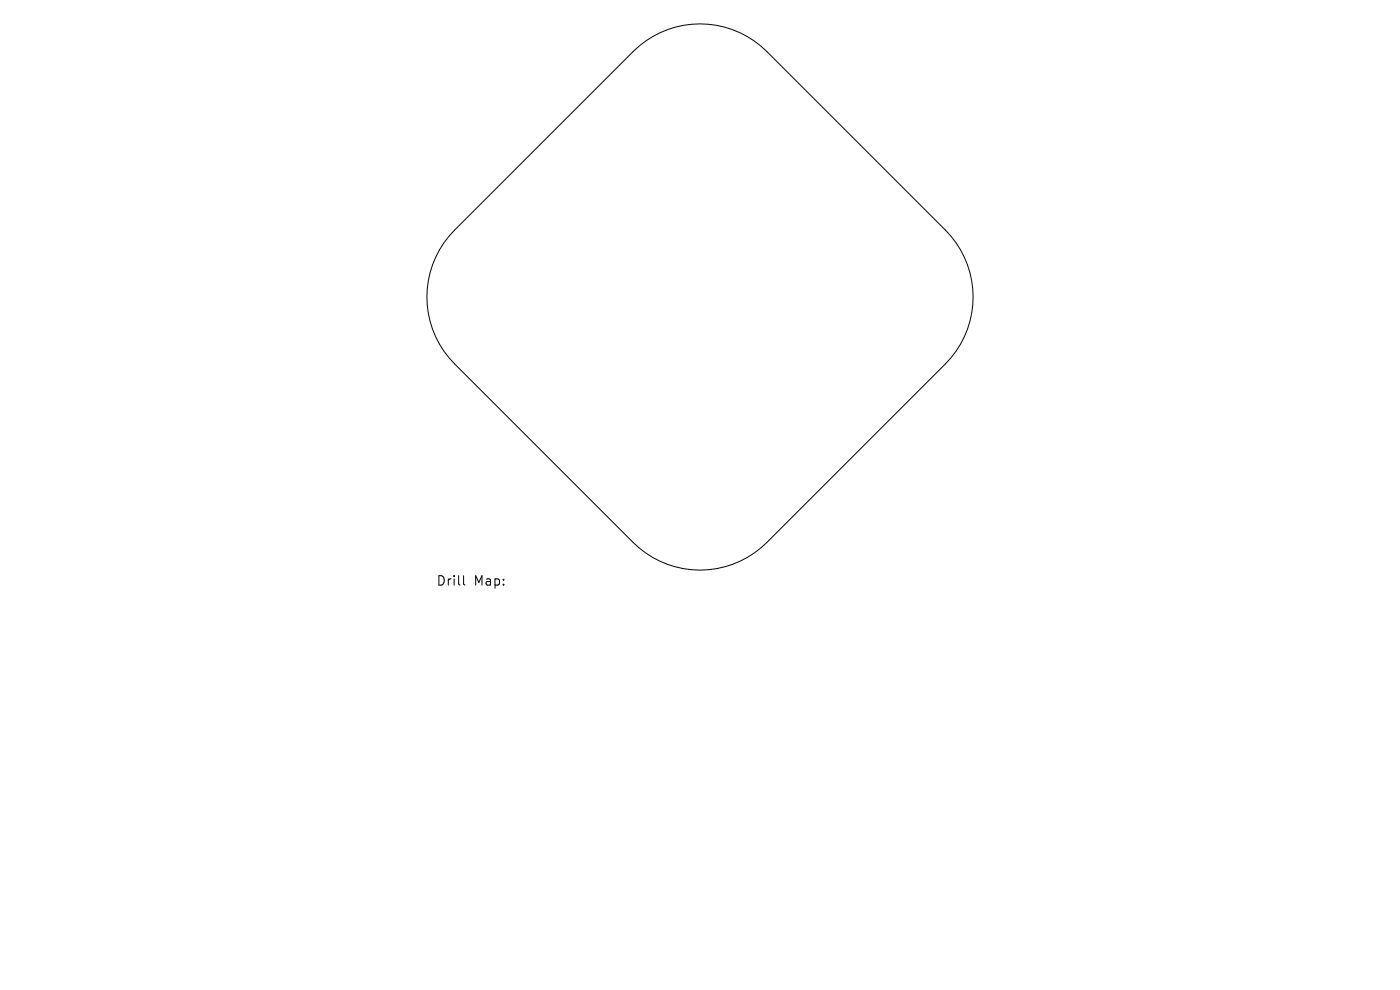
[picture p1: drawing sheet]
<svg xmlns="http://www.w3.org/2000/svg" width="297mm" height="210mm" viewBox="0 0 297 210" stroke-linecap="round" stroke-linejoin="round" font-family="sans-serif">
<defs><g id="words">
<g font-size="2.8">
<text x="92.5" y="124.5">Drill</text>
<text x="100.5" y="124.5">Map:</text>
</g>
</g></defs>
<path d="M96.4 48.8l37.9-37.9a20.1 20.1 0 0 1 28.4 0l37.9 37.9a20.1 20.1 0 0 1 0 28.4l-37.9 37.9a20.1 20.1 0 0 1-28.4 0l-37.9-37.9a20.1 20.1 0 0 1 0-28.4zM98.3 122.1v1.7l.3 .3" fill="none" stroke="#000" stroke-width=".21"/>
<use href="#words"/>
</svg>
